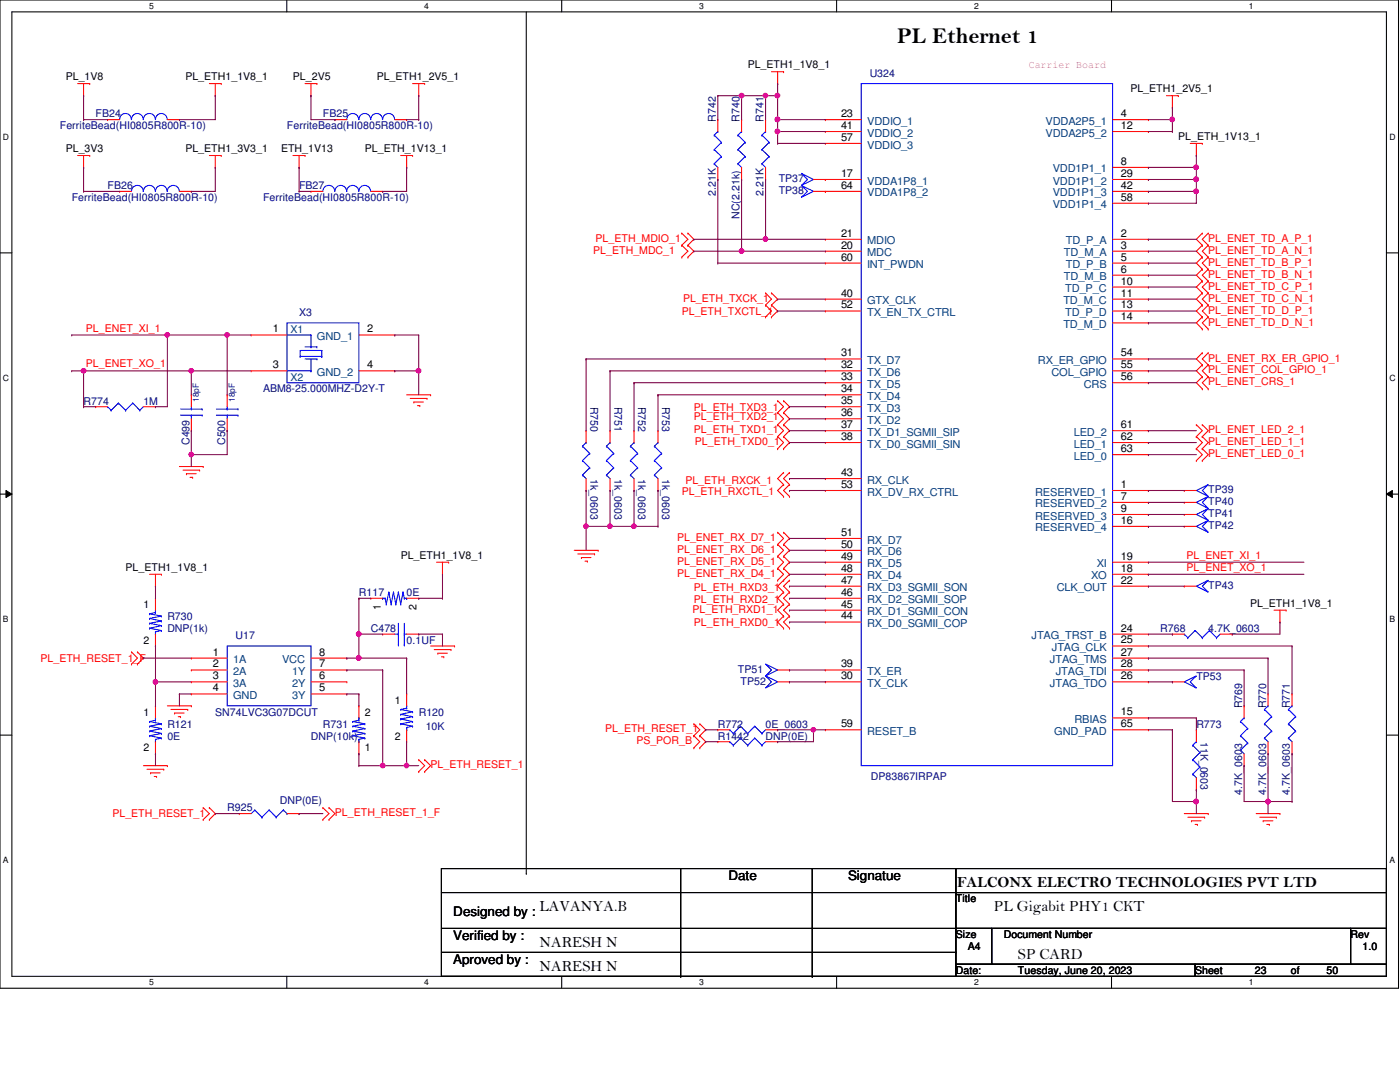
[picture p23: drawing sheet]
<svg xmlns="http://www.w3.org/2000/svg" width="279mm" height="216mm" viewBox="0 0 279 216" stroke-linecap="round" stroke-linejoin="round" font-family="sans-serif">
<defs><g id="words">
<text font-size="4.5" x="179.1" y="8.6">PL Ethernet 1</text>
<g font-size="3.1">
<text x="191" y="177">FALCONX ELECTRO TECHNOLOGIES PVT LTD</text>
<text x="107.7" y="181.7">LAVANYA.B</text>
<text x="198.4" y="181.7">PL Gigabit PHY1 CKT</text>
<text x="107.7" y="188.9">NARESH N</text>
<text x="203.2" y="191.3">SP CARD</text>
<text x="107.7" y="193.7">NARESH N</text>
</g>
<g font-size="2.6">
<text x="145.4" y="175.7">Date</text>
<text x="169.2" y="175.7">Signatue</text>
<text x="90.5" y="182.8">Designed by :</text>
<text x="90.5" y="187.6">Verified by :</text>
<text x="90.5" y="192.4">Aproved by :</text>
</g>
<g font-size="2.2">
<text x="167.9" y="23.4">23</text>
<text x="223.7" y="23.4">4</text>
<text x="167.9" y="25.7">41</text>
<text x="167.9" y="28.1">57</text>
<text x="223.7" y="25.7">12</text>
<text x="167.9" y="35.3">17</text>
<text x="223.7" y="32.9">8</text>
<text x="223.7" y="35.3">29</text>
<text x="167.9" y="37.7">64</text>
<text x="223.7" y="37.7">42</text>
<text x="223.7" y="40">58</text>
<text x="167.9" y="47.2">21</text>
<text x="223.7" y="47.2">2</text>
<text x="167.9" y="49.6">20</text>
<text x="167.9" y="52">60</text>
<text x="223.7" y="49.6">3</text>
<text x="223.7" y="52">5</text>
<text x="167.9" y="59.2">40</text>
<text x="223.7" y="54.4">6</text>
<text x="223.7" y="56.8">10</text>
<text x="223.7" y="59.2">11</text>
<text x="167.9" y="61.6">52</text>
<text x="223.7" y="61.6">13</text>
<text x="223.7" y="63.9">14</text>
<text x="54.4" y="66.3">1</text>
<text x="73.3" y="66.3">2</text>
<text x="167.9" y="71.1">31</text>
<text x="223.7" y="71.1">54</text>
<text x="54.4" y="73.5">3</text>
<text x="73.3" y="73.5">4</text>
<text x="167.9" y="73.5">32</text>
<text x="167.9" y="75.9">33</text>
<text x="223.7" y="73.5">55</text>
<text x="223.7" y="75.9">56</text>
<text x="167.9" y="78.3">34</text>
<text x="167.9" y="80.6">35</text>
<text x="167.9" y="83.1">36</text>
<text x="167.9" y="85.4">37</text>
<text x="167.9" y="87.8">38</text>
<text x="223.7" y="87.8">62</text>
<text x="223.7" y="85.4">61</text>
<text x="167.9" y="95">43</text>
<text x="223.7" y="90.2">63</text>
<text x="167.9" y="97.4">53</text>
<text x="223.7" y="99.7">7</text>
<text x="223.7" y="97.4">1</text>
<text x="167.9" y="106.9">51</text>
<text x="223.7" y="104.5">16</text>
<text x="223.7" y="102.2">9</text>
<text x="167.9" y="109.3">50</text>
<text x="167.9" y="111.7">49</text>
<text x="223.7" y="111.7">19</text>
<text x="167.9" y="114.1">48</text>
<text x="167.9" y="116.5">47</text>
<text x="167.9" y="118.9">46</text>
<text x="223.7" y="116.5">22</text>
<text x="223.7" y="114.1">18</text>
<text x="167.9" y="121.2">45</text>
<text x="167.9" y="123.6">44</text>
<text x="42.5" y="130.8">1</text>
<text x="63.7" y="130.8">8</text>
<text x="223.7" y="130.8">27</text>
<text x="223.7" y="128.4">25</text>
<text x="223.7" y="126">24</text>
<text x="42.5" y="133.2">2</text>
<text x="42.5" y="135.6">3</text>
<text x="42.5" y="138">4</text>
<text x="63.7" y="133.2">7</text>
<text x="63.7" y="135.6">6</text>
<text x="63.7" y="138">5</text>
<text x="167.9" y="133.2">39</text>
<text x="167.9" y="135.6">30</text>
<text x="223.7" y="133.2">28</text>
<text x="223.7" y="135.6">26</text>
<text x="223.7" y="142.7">15</text>
<text x="167.9" y="145.1">59</text>
<text x="223.7" y="145.1">65</text>
</g>
<g font-size="2.2" fill="#004080">
<text x="173.1" y="24.9">VDDIO_1</text>
<text x="173.1" y="27.3">VDDIO_2</text>
<text x="173.1" y="29.6">VDDIO_3</text>
<text x="208.7" y="24.9">VDDA2P5_1</text>
<text x="208.7" y="27.3">VDDA2P5_2</text>
<text x="210.1" y="34.4">VDD1P1_1</text>
<text x="173.1" y="36.8">VDDA1P8_1</text>
<text x="173.1" y="39.2">VDDA1P8_2</text>
<text x="210.1" y="36.8">VDD1P1_2</text>
<text x="210.1" y="39.2">VDD1P1_3</text>
<text x="210.1" y="41.6">VDD1P1_4</text>
<text x="173.1" y="48.8">MDIO</text>
<text x="173.1" y="51.1">MDC</text>
<text x="173.1" y="53.5">INT_PWDN</text>
<text x="212.3" y="51.1">TD_M_A</text>
<text x="212.7" y="48.8">TD_P_A</text>
<text x="212.7" y="53.5">TD_P_B</text>
<text x="212.3" y="55.9">TD_M_B</text>
<text x="212.6" y="58.3">TD_P_C</text>
<text x="173.1" y="60.7">GTX_CLK</text>
<text x="173.1" y="63.1">TX_EN_TX_CTRL</text>
<text x="212.2" y="60.7">TD_M_C</text>
<text x="212.2" y="65.4">TD_M_D</text>
<text x="212.6" y="63.1">TD_P_D</text>
<text x="63.2" y="67.9">GND_1</text>
<text x="63.2" y="75">GND_2</text>
<text x="173.1" y="72.6">TX_D7</text>
<text x="173.1" y="75">TX_D6</text>
<text x="173.1" y="77.4">TX_D5</text>
<text x="207.1" y="72.6">RX_ER_GPIO</text>
<text x="209.8" y="75">COL_GPIO</text>
<text x="216.3" y="77.4">CRS</text>
<text x="173.1" y="79.8">TX_D4</text>
<text x="173.1" y="82.2">TX_D3</text>
<text x="173.1" y="84.6">TX_D2</text>
<text x="173.1" y="87">TX_D1_SGMII_SIP</text>
<text x="173.1" y="89.3">TX_D0_SGMII_SIN</text>
<text x="214.3" y="89.3">LED_1</text>
<text x="214.3" y="87">LED_2</text>
<text x="214.3" y="91.7">LED_0</text>
<text x="173.1" y="96.5">RX_CLK</text>
<text x="173.1" y="98.9">RX_DV_RX_CTRL</text>
<text x="206.6" y="101.3">RESERVED_2</text>
<text x="206.6" y="98.9">RESERVED_1</text>
<text x="206.6" y="106">RESERVED_4</text>
<text x="206.6" y="103.7">RESERVED_3</text>
<text x="173.1" y="108.5">RX_D7</text>
<text x="173.1" y="110.8">RX_D6</text>
<text x="173.1" y="113.2">RX_D5</text>
<text x="218.9" y="113.2">XI</text>
<text x="173.1" y="115.6">RX_D4</text>
<text x="173.1" y="118">RX_D3_SGMII_SON</text>
<text x="210.9" y="118">CLK_OUT</text>
<text x="217.8" y="115.6">XO</text>
<text x="173.1" y="120.4">RX_D2_SGMII_SOP</text>
<text x="173.1" y="122.8">RX_D1_SGMII_CON</text>
<text x="173.1" y="125.1">RX_D0_SGMII_COP</text>
<text x="205.9" y="127.6">JTAG_TRST_B</text>
<text x="209.9" y="129.9">JTAG_CLK</text>
<text x="46.5" y="132.3">1A</text>
<text x="46.5" y="134.7">2A</text>
<text x="46.5" y="137.1">3A</text>
<text x="56.3" y="132.3">VCC</text>
<text x="58.3" y="134.7">1Y</text>
<text x="58.3" y="137.1">2Y</text>
<text x="173.1" y="134.7">TX_ER</text>
<text x="173.1" y="137.1">TX_CLK</text>
<text x="209.5" y="132.3">JTAG_TMS</text>
<text x="209.5" y="137.1">JTAG_TDO</text>
<text x="210.7" y="134.7">JTAG_TDI</text>
<text x="46.5" y="139.5">GND</text>
<text x="58.3" y="139.5">3Y</text>
<text x="173.1" y="146.6">RESET_B</text>
<text x="210.4" y="146.6">GND_PAD</text>
<text x="214.4" y="144.3">RBIAS</text>
</g>
<g font-size="2.1">
<text x="13.1" y="16">PL_1V8</text>
<text x="37" y="16">PL_ETH1_1V8_1</text>
<text x="58.5" y="16">PL_2V5</text>
<text x="75.2" y="16">PL_ETH1_2V5_1</text>
<text x="149.2" y="13.6">PL_ETH1_1V8_1</text>
<text x="225.6" y="18.4">PL_ETH1_2V5_1</text>
<text x="235.2" y="27.9">PL_ETH_1V13_1</text>
<text x="13.1" y="30.4">PL_3V3</text>
<text x="37" y="30.4">PL_ETH1_3V3_1</text>
<text x="56.1" y="30.4">ETH_1V13</text>
<text x="72.8" y="30.4">PL_ETH_1V13_1</text>
<text x="25.1" y="113.9">PL_ETH1_1V8_1</text>
<text x="80" y="111.5">PL_ETH1_1V8_1</text>
<text x="28.6" y="121.3">1</text>
<text x="76" y="121.8" transform="rotate(-90 76 121.8)">1</text>
<text x="83.1" y="121.8" transform="rotate(-90 83.1 121.8)">2</text>
<text x="249.5" y="121.1">PL_ETH1_1V8_1</text>
<text x="28.6" y="128.5">2</text>
<text x="28.6" y="142.8">1</text>
<text x="72.8" y="142.8">2</text>
<text x="78.8" y="140.4">1</text>
<text x="28.6" y="149.9">2</text>
<text x="72.8" y="149.9">1</text>
<text x="78.8" y="147.6">2</text>
<text x="190.8" y="180">Title</text>
<text x="190.8" y="187.2">Size</text>
<text x="193.1" y="189.6">A4</text>
<text x="200.3" y="187.2">Document Number</text>
<text x="269.5" y="187.2">Rev</text>
<text x="271.9" y="189.6">1.0</text>
<text x="190.8" y="194.4">Date:</text>
<text x="203.2" y="194.4">Tuesday, June 20, 2023</text>
<text x="238.5" y="194.4">Sheet</text>
<text x="250.4" y="194.4">23</text>
<text x="257.6" y="194.4">of</text>
<text x="264.8" y="194.4">50</text>
</g>
<g font-size="2.1" fill="#000080">
<text x="173.6" y="15.3">U324</text>
<text x="19.1" y="23.4">FB24</text>
<text x="64.4" y="23.4">FB25</text>
<text x="11.9" y="25.8">FerriteBead(HI0805R800R-10)</text>
<text x="57.3" y="25.8">FerriteBead(HI0805R800R-10)</text>
<text x="142.8" y="24.3" transform="rotate(-90 142.8 24.3)">R742</text>
<text x="147.6" y="24.3" transform="rotate(-90 147.6 24.3)">R740</text>
<text x="152.4" y="24.3" transform="rotate(-90 152.4 24.3)">R741</text>
<text x="14.3" y="40.1">FerriteBead(HI0805R800R-10)</text>
<text x="21.5" y="37.8">FB26</text>
<text x="52.5" y="40.1">FerriteBead(HI0805R800R-10)</text>
<text x="59.7" y="37.8">FB27</text>
<text x="142.8" y="39.2" transform="rotate(-90 142.8 39.2)">2.21K</text>
<text x="152.4" y="39.2" transform="rotate(-90 152.4 39.2)">2.21K</text>
<text x="155.4" y="38.7">TP38</text>
<text x="155.4" y="36.3">TP37</text>
<text x="147.6" y="43.7" transform="rotate(-90 147.6 43.7)">NC(2.21k)</text>
<text x="59.7" y="63">X3</text>
<text x="16.7" y="80.7">R774</text>
<text x="28.6" y="80.7">1M</text>
<text x="52.5" y="78.3">ABM8-25.000MHZ-D2Y-T</text>
<text x="117.9" y="81.2" transform="rotate(90 117.9 81.2)">R750</text>
<text x="122.6" y="81.2" transform="rotate(90 122.6 81.2)">R751</text>
<text x="127.4" y="81.2" transform="rotate(90 127.4 81.2)">R752</text>
<text x="132.2" y="81.2" transform="rotate(90 132.2 81.2)">R753</text>
<text x="37.8" y="88.8" transform="rotate(-90 37.8 88.8)">C499</text>
<text x="45" y="88.8" transform="rotate(-90 45 88.8)">C500</text>
<text x="117.9" y="95.5" transform="rotate(90 117.9 95.5)">1k_0603</text>
<text x="122.6" y="95.5" transform="rotate(90 122.6 95.5)">1k_0603</text>
<text x="127.4" y="95.5" transform="rotate(90 127.4 95.5)">1k_0603</text>
<text x="132.2" y="95.5" transform="rotate(90 132.2 95.5)">1k_0603</text>
<text x="241.1" y="98.4">TP39</text>
<text x="241.1" y="100.8">TP40</text>
<text x="241.1" y="103.2">TP41</text>
<text x="241.1" y="105.5">TP42</text>
<text x="71.6" y="118.9">R117</text>
<text x="81.2" y="118.9">0E</text>
<text x="241.1" y="117.5">TP43</text>
<text x="33.4" y="123.7">R730</text>
<text x="33.4" y="126.1">DNP(1k)</text>
<text x="47" y="127.5">U17</text>
<text x="74" y="126.1">C478</text>
<text x="81.2" y="128.5">0.1UF</text>
<text x="231.6" y="126.1">R768</text>
<text x="241.1" y="126.1">4.7K_0603</text>
<text x="147.3" y="134.2">TP51</text>
<text x="147.8" y="136.6">TP52</text>
<text x="238.8" y="135.6">TP53</text>
<text x="43" y="142.8">SN74LVC3G07DCUT</text>
<text x="83.6" y="142.8">R120</text>
<text x="247.9" y="141.3" transform="rotate(-90 247.9 141.3)">R769</text>
<text x="252.7" y="141.3" transform="rotate(-90 252.7 141.3)">R770</text>
<text x="257.4" y="141.3" transform="rotate(-90 257.4 141.3)">R771</text>
<text x="33.4" y="147.6">0E</text>
<text x="33.4" y="145.2">R121</text>
<text x="62.1" y="147.6">DNP(10k)</text>
<text x="64.4" y="145.2">R731</text>
<text x="85" y="145.7">10K</text>
<text x="143.3" y="145.2">R772</text>
<text x="143.3" y="147.6">R1442</text>
<text x="152.8" y="145.2">0E_0603</text>
<text x="152.8" y="147.6">DNP(0E)</text>
<text x="238.8" y="145.2">R773</text>
<text x="239.6" y="148" transform="rotate(90 239.6 148)">11K_0603</text>
<text x="173.8" y="155.7">DP83867IRPAP</text>
<text x="45.3" y="161.9">R925</text>
<text x="55.8" y="160.5">DNP(0E)</text>
<text x="247.9" y="158.5" transform="rotate(-90 247.9 158.5)">4.7K_0603</text>
<text x="252.7" y="158.5" transform="rotate(-90 252.7 158.5)">4.7K_0603</text>
<text x="257.4" y="158.5" transform="rotate(-90 257.4 158.5)">4.7K_0603</text>
</g>
<text font-size="2.1" fill="#f0f" x="205.3" y="13.6">Carrier Board</text>
<g font-size="2.1" fill="#f00">
<text x="118.4" y="50.6">PL_ETH_MDC_1</text>
<text x="118.9" y="48.3">PL_ETH_MDIO_1</text>
<text x="241.1" y="48.3">PL_ENET_TD_A_P_1</text>
<text x="241.1" y="50.6">PL_ENET_TD_A_N_1</text>
<text x="241.1" y="53">PL_ENET_TD_B_P_1</text>
<text x="241.1" y="55.4">PL_ENET_TD_B_N_1</text>
<text x="241.1" y="57.8">PL_ENET_TD_C_P_1</text>
<text x="136.1" y="62.8">PL_ETH_TXCTL_1</text>
<text x="136.3" y="60.2">PL_ETH_TXCK_1</text>
<text x="241.1" y="60.2">PL_ENET_TD_C_N_1</text>
<text x="241.1" y="62.6">PL_ENET_TD_D_P_1</text>
<text x="241.1" y="65">PL_ENET_TD_D_N_1</text>
<text x="17.1" y="66.2">PL_ENET_XI_1</text>
<text x="17.1" y="73.3">PL_ENET_XO_1</text>
<text x="241.1" y="76.9">PL_ENET_CRS_1</text>
<text x="241.1" y="74.5">PL_ENET_COL_GPIO_1</text>
<text x="241.1" y="72.1">PL_ENET_RX_ER_GPIO_1</text>
<text x="138.5" y="81.9">PL_ETH_TXD3_1</text>
<text x="138.5" y="83.8">PL_ETH_TXD2_1</text>
<text x="138.5" y="86.4">PL_ETH_TXD1_1</text>
<text x="138.7" y="88.9">PL_ETH_TXD0_1</text>
<text x="241.1" y="86.4">PL_ENET_LED_2_1</text>
<text x="241.1" y="88.9">PL_ENET_LED_1_1</text>
<text x="241.1" y="91.2">PL_ENET_LED_0_1</text>
<text x="136.1" y="98.8">PL_ETH_RXCTL_1</text>
<text x="136.8" y="96.5">PL_ETH_RXCK_1</text>
<text x="135.1" y="107.9">PL_ENET_RX_D7_1</text>
<text x="135.1" y="110.3">PL_ENET_RX_D6_1</text>
<text x="135.1" y="112.7">PL_ENET_RX_D5_1</text>
<text x="236.8" y="111.5">PL_ENET_XI_1</text>
<text x="236.8" y="113.9">PL_ENET_XO_1</text>
<text x="135.1" y="115.1">PL_ENET_RX_D4_1</text>
<text x="138.5" y="118">PL_ETH_RXD3_1</text>
<text x="138.2" y="122.3">PL_ETH_RXD1_1</text>
<text x="138.5" y="120.4">PL_ETH_RXD2_1</text>
<text x="138.5" y="124.9">PL_ETH_RXD0_1</text>
<text x="8.1" y="132">PL_ETH_RESET_1_F</text>
<text x="120.8" y="146.1">PL_ETH_RESET_1</text>
<text x="127" y="148.5">PS_POR_B</text>
<text x="85.9" y="153.3">PL_ETH_RESET_1</text>
<text x="22.4" y="163.1">PL_ETH_RESET_1</text>
<text x="66.8" y="162.9">PL_ETH_RESET_1_F</text>
</g>
<g font-size="2.1" fill="#004080">
<text x="58" y="66.4">X1</text>
<text x="58" y="75.9">X2</text>
</g>
<g font-size="1.7">
<text x="29.8" y="1.8">5</text>
<text x="84.7" y="1.8">4</text>
<text x="139.5" y="1.8">3</text>
<text x="194.4" y="1.8">2</text>
<text x="249.3" y="1.8">1</text>
<text x=".6" y="27.9">D</text>
<text x="277.3" y="27.9">D</text>
<text x=".6" y="76">C</text>
<text x="277.3" y="76">C</text>
<text x=".6" y="124.2">B</text>
<text x="277.3" y="124.2">B</text>
<text x=".6" y="172.3">A</text>
<text x="277.3" y="172.3">A</text>
<text x="29.8" y="196.6">5</text>
<text x="84.7" y="196.6">4</text>
<text x="139.5" y="196.6">3</text>
<text x="194.4" y="196.6">2</text>
<text x="249.3" y="196.6">1</text>
</g>
<g font-size="1.7" fill="#000080">
<text x="39.7" y="80.2" transform="rotate(-90 39.7 80.2)">18pF</text>
<text x="46.9" y="80.2" transform="rotate(-90 46.9 80.2)">18pF</text>
</g>
</g></defs>
<path d="M0 0h279.1v197.2h-279.1zM2.4 2.4h274.3v192.4h-274.3z" fill="none" stroke="#000" stroke-width=".21"/>
<g fill="#fff">
<path d="M29.8 .3h.9v1.9h-.9z"/>
<path d="M29.8 195.1h.9v1.9h-.9z"/>
</g>
<path d="M57.2 0v2.4M57.2 194.8v2.4" fill="none" stroke="#000" stroke-width=".21"/>
<g fill="#fff">
<path d="M84.7 .3h.9v1.9h-.9z"/>
<path d="M84.7 195.1h.9v1.9h-.9z"/>
</g>
<path d="M112.1 0v2.4M112.1 194.8v2.4" fill="none" stroke="#000" stroke-width=".21"/>
<g fill="#fff">
<path d="M139.5 .3h1v1.9h-1z"/>
<path d="M139.5 195.1h1v1.9h-1z"/>
</g>
<path d="M167 0v2.4M167 194.8v2.4" fill="none" stroke="#000" stroke-width=".21"/>
<g fill="#fff">
<path d="M194.4 .3h.9v1.9h-.9z"/>
<path d="M194.4 195.1h.9v1.9h-.9z"/>
</g>
<path d="M221.8 0v2.4M221.8 194.8v2.4" fill="none" stroke="#000" stroke-width=".21"/>
<g fill="#fff">
<path d="M249.3 .3h.9v1.9h-.9z"/>
<path d="M249.3 195.1h.9v1.9h-.9z"/>
<path d="M.6 26.4h1.2v1.9h-1.2z"/>
<path d="M277.3 26.4h1.2v1.9h-1.2z"/>
<path d="M.6 74.5h1.2v1.9h-1.2z"/>
<path d="M277.3 74.5h1.2v1.9h-1.2z"/>
</g>
<path d="M0 50.5h2.4M276.7 50.5h2.4" fill="none" stroke="#000" stroke-width=".21"/>
<g fill="#fff">
<path d="M.6 122.6h1.1v1.9h-1.1z"/>
<path d="M277.3 122.6h1.1v1.9h-1.1z"/>
</g>
<path d="M0 98.6h2.4M276.7 98.6h2.4" fill="none" stroke="#000" stroke-width=".21"/>
<path d="M1.2 97.9l1.2 .7-1.2 .7zM276.7 98.6l1.2-.7v1.4z" fill="#000"/>
<path d="M1.2 97.9l1.2 .7-1.2 .7zM276.7 98.6l1.2-.7v1.4z" fill="none" stroke="#000" stroke-width=".2"/>
<g fill="#fff">
<path d="M.6 170.7h1.1v1.9h-1.1z"/>
<path d="M277.3 170.7h1.1v1.9h-1.1z"/>
</g>
<g fill="none" stroke="#000" stroke-width=".21">
<path d="M105 2.4v171.9M0 146.7h2.4M276.7 146.7h2.4M88.1 173.3h102.7v21.5h-102.7zM88.1 178.1h102.7M105 174.3h.1M135.8 173.3v21.5M162.1 173.3v21.5M190.8 173.3h85.9v4.8h-85.9zM190.8 178.1h85.9v7.2h-85.9zM190.8 178.1h.1M88.1 185.3h102.7"/>
<path d="M88.1 190h102.7M135.8 194.8h.1M162.1 194.8h.1M190.8 185.3h7.1v7.1h-7.1zM190.8 192.4h47.7v2.4h-47.7zM190.8 185.3h.1M190.8 190h.1M197.9 185.3h71.6v7.1h-71.6zM238.5 192.4h38.2v2.4h-38.2zM269.5 185.3h7.2v7.1h-7.2z"/>
</g>
<g fill="none" stroke="#f00" stroke-width=".21">
<path d="M15.5 16.7h2.4M16.7 19.1h.1M16.7 16.7v2.4M17.9 16.7h.1M41.8 16.7h2.4M43 19.1h.1M43 16.7v2.4M44.2 16.7h.1M60.9 16.7h2.3M62.1 19.1h.1M62.1 16.7v2.4M63.2 16.7h.1"/>
<path d="M82.3 16.7h2.5M83.6 19.1h.1M83.6 16.7v2.4M84.8 16.7h.1M154 14.3h2.4M155.2 16.7h.1M155.2 14.3v2.4M156.4 14.3h.1M232.8 19.1h2.4M234 19.1v2.4M235.2 19.1h.1M15.5 31h2.4"/>
<path d="M16.7 33.4h.1M16.7 31v2.4M17.9 31h.1M21.5 23.9h.1M21.5 23.9h2.4M23.9 38.2h.1M23.9 38.2h2.3M33.4 23.9h2.4M35.8 23.9h.1M35.8 38.2h2.4M38.2 38.2h.1M41.8 31h2.4"/>
<path d="M43 33.4h.1M43 31v2.4M44.2 31h.1M58.5 31h2.4M59.7 33.4h.1M59.7 31v2.4M60.9 31h.1M62.1 38.2h.1M62.1 38.2h2.3M66.8 23.9h.1M66.8 23.9h2.4M74 38.2h2.4"/>
<path d="M76.4 38.2h.1M78.8 23.9h2.4M80 31h2.3M81.2 33.4h.1M81.2 23.9h.1M81.2 31v2.4M82.3 31h.1M143.3 35.8h.1M143.3 23.9h.1M143.3 23.9v2.3M143.3 33.4v2.4M148 35.8h.1"/>
<path d="M148 23.9h.1M148 23.9v2.3M148 33.4v2.4M152.8 35.8h.1M152.8 23.9h.1M152.8 23.9v2.3M152.8 33.4v2.4M162.3 38.2h9.6M162.3 35.8h9.6M164.7 38.2h.1M164.7 23.9h.1M164.7 26.2h.1"/>
<path d="M164.7 28.6h.1M164.7 35.8h.1M164.7 28.6h7.2M164.7 23.9h7.2M164.7 26.2h7.2M222 38.2h7.2M222 23.9h7.2M222 26.2h7.2M222 35.8h7.2M222 33.4h7.2M229.2 33.4h.1M229.2 35.8h.1"/>
<path d="M229.2 38.2h.1M229.2 23.9h.1M229.2 26.2h.1M234 21.5h.1M237.5 28.6h2.4M238.8 31h.1M238.8 28.6v2.4M239.9 28.6h.1M136.1 46.5h.1M136.1 48.9h.1M136.1 51.3h.1M136.1 46.5l1.2 1.3-1.2 1.1"/>
<path d="M136.1 48.9l1.2 1.2-1.2 1.2M137.3 48.9h.1M137.3 46.5h.1M137.3 51.3h.1M137.3 46.5l1.2 1.3-1.2 1.1M137.3 48.9l1.2 1.2-1.2 1.2M152.8 58.5h.1M152.8 58.5l1.2 1.2-1.2 1.2M154 58.5h.1M154 58.5l1.2 1.2-1.2 1.2M164.7 47.8h.1M164.7 50.1h.1"/>
<path d="M164.7 52.5h.1M164.7 59.7h.1M164.7 47.8h7.2M164.7 50.1h7.2M164.7 52.5h7.2M164.7 59.7h7.2M222 47.8h7.2M222 50.1h7.2M222 52.5h7.2M222 59.7h7.2M222 54.9h7.2M222 57.3h7.2"/>
<path d="M222 40.6h7.2M229.2 47.8h.1M229.2 50.1h.1M229.2 52.5h.1M229.2 54.9h.1M229.2 57.3h.1M229.2 59.7h.1M229.2 40.6h.1M239.9 46.5h.1M239.9 48.9h.1M239.9 51.3h.1M239.9 53.7h.1"/>
<path d="M239.9 56.1h.1M239.9 58.5h.1M239.9 46.5l-1.1 1.3 1.1 1.1M239.9 48.9l-1.1 1.2 1.1 1.2M239.9 51.3l-1.1 1.2 1.1 1.2M239.9 53.7l-1.1 1.2 1.1 1.2M239.9 56.1l-1.1 1.2 1.1 1.2M239.9 58.5l-1.1 1.2 1.1 1.2M241.1 48.9h.1M241.1 46.5h.1M241.1 51.3h.1M241.1 53.7h.1"/>
<path d="M241.1 56.1h.1M241.1 58.5h.1M241.1 46.5l-1.2 1.3 1.2 1.1M241.1 48.9l-1.2 1.2 1.2 1.2M241.1 51.3l-1.2 1.2 1.2 1.2M241.1 53.7l-1.2 1.2 1.2 1.2M241.1 56.1l-1.2 1.2 1.2 1.2M241.1 58.5l-1.2 1.2 1.2 1.2M38.2 78.8h.1M38.2 78.8v2.4M45.3 78.8h.1M45.3 78.8v2.4"/>
<path d="M50.1 66.8h.1M50.1 74h.1M50.1 66.8h7.2M50.1 74h7.2M71.6 66.8h7.2M71.6 74h7.2M78.8 66.8h.1M78.8 74h.1M81.2 78.8h4.7M81.9 79.5h3.3M85.2 79.5h.1M85.9 78.8h.1"/>
<path d="M152.8 60.9h.1M152.8 63.2h.1M152.8 60.9l1.2 1.2-1.2 1.1M154 60.9h.1M154 63.2h.1M154 60.9l1.2 1.2-1.2 1.1M155.2 80h.1M155.2 80l1.2 1.2-1.2 1.1M156.4 80h.1M156.4 80l1.2 1.2-1.2 1.1M164.7 62.1h.1M164.7 71.6h.1"/>
<path d="M164.7 74h.1M164.7 76.4h.1M164.7 78.8h.1M164.7 78.8h7.2M164.7 74h7.2M164.7 62.1h7.2M164.7 71.6h7.2M164.7 76.4h7.2M222 74h7.2M222 62.1h7.2M222 71.6h7.2M222 76.4h7.2"/>
<path d="M222 64.4h7.2M229.2 71.6h.1M229.2 74h.1M229.2 76.4h.1M229.2 62.1h.1M229.2 64.4h.1M239.9 60.9h.1M239.9 63.2h.1M239.9 65.7h.1M239.9 75.2h.1M239.9 77.6h.1M239.9 72.8h.1"/>
<path d="M239.9 70.4h.1M239.9 60.9l-1.1 1.2 1.1 1.1M239.9 63.2l-1.1 1.2 1.1 1.3M239.9 75.2l-1.1 1.2 1.1 1.2M239.9 72.8l-1.1 1.2 1.1 1.2M239.9 70.4l-1.1 1.2 1.1 1.2M241.1 60.9h.1M241.1 63.2h.1M241.1 65.7h.1M241.1 77.6h.1M241.1 75.2h.1M241.1 72.8h.1"/>
<path d="M241.1 70.4h.1M241.1 60.9l-1.2 1.2 1.2 1.1M241.1 63.2l-1.2 1.2 1.2 1.3M241.1 75.2l-1.2 1.2 1.2 1.2M241.1 72.8l-1.2 1.2 1.2 1.2M241.1 70.4l-1.2 1.2 1.2 1.2M19.1 81.2h.1M19.1 81.2h2.4M28.6 81.2h2.4M31 81.2h.1M35.8 93.1h4.8M36.5 93.8h3.3"/>
<path d="M37.2 94.5h.1M37.2 94.5h2M37.9 95.2h.5M38.2 85.9h.1M38.2 83.6v2.3M38.4 95.2h.1M39.8 93.8h.1M40.6 93.1h.1M45.3 85.9h.1M45.3 83.6v2.3M82.6 80.2h.1M82.6 80.2h1.9"/>
<path d="M83.3 80.9h.5M83.8 80.9h.1M117 97.9h.1M117 85.9h.1M117 85.9v2.4M117 95.5v2.4M121.8 97.9h.1M121.8 85.9h.1M121.8 85.9v2.4M121.8 95.5v2.4M126.5 97.9h.1M126.5 85.9h.1"/>
<path d="M126.5 85.9v2.4M126.5 95.5v2.4M131.3 97.9h.1M131.3 85.9h.1M131.3 85.9v2.4M131.3 95.5v2.4M155.2 82.3h.1M155.2 84.8h.1M155.2 87.1h.1M155.2 89.5h.1M155.2 82.3l1.2 1.3-1.2 1.2M155.2 84.8l1.2 1.1-1.2 1.2"/>
<path d="M155.2 87.1l1.2 1.2-1.2 1.2M156.4 82.3h.1M156.4 84.8h.1M156.4 87.1h.1M156.4 89.5h.1M156.4 94.3h.1M156.4 96.7h.1M156.4 99.1h.1M156.4 82.3l1.2 1.3-1.2 1.2M156.4 84.8l1.2 1.1-1.2 1.2M156.4 87.1l1.2 1.2-1.2 1.2M156.4 94.3l-1.2 1.2 1.2 1.2"/>
<path d="M156.4 96.7l-1.2 1.2 1.2 1.2M157.6 94.3h.1M157.6 96.7h.1M157.6 99.1h.1M157.6 94.3l-1.2 1.2 1.2 1.2M157.6 96.7l-1.2 1.2 1.2 1.2M164.7 81.2h.1M164.7 83.6h.1M164.7 85.9h.1M164.7 88.3h.1M164.7 95.5h.1M164.7 97.9h.1"/>
<path d="M164.7 97.9h7.2M164.7 81.2h7.2M164.7 83.6h7.2M164.7 85.9h7.2M164.7 88.3h7.2M164.7 95.5h7.2M222 97.9h7.2M222 85.9h7.2M222 88.3h7.2M222 90.7h7.2M229.2 97.9h.1M229.2 90.7h.1"/>
<path d="M229.2 88.3h.1M229.2 85.9h.1M236.3 97.9h.1M236.3 97.9h2.5M238.8 87.1h.1M238.8 84.8h.1M238.8 89.5h.1M238.8 91.9h.1M238.8 84.8l1.1 1.1-1.1 1.2M238.8 87.1l1.1 1.2-1.1 1.2M238.8 89.5l1.1 1.2-1.1 1.2M239.9 87.1h.1"/>
<path d="M239.9 84.8h.1M239.9 89.5h.1M239.9 91.9h.1M239.9 84.8l1.2 1.1-1.2 1.2M239.9 87.1l1.2 1.2-1.2 1.2M239.9 89.5l1.2 1.2-1.2 1.2M29.8 114.6h2.4M31 117h.1M31 119.4h.1M31 114.6v2.4M31 119.4v2.4M32.2 114.6h.1"/>
<path d="M74 119.4h.1M74 119.4h2.4M81.2 119.4h2.4M83.6 119.4h.1M87.1 112.2h2.4M88.3 114.6h.1M88.3 112.2v2.4M89.5 112.2h.1M114.6 109.8h4.8M115.3 110.5h3.4M116 111.3h.1M116 111.3h1.9"/>
<path d="M116.8 112h.4M117.2 112h.1M118.7 110.5h.1M119.4 109.8h.1M155.2 106.2h.1M155.2 108.6h.1M155.2 111h.1M155.2 113.4h.1M155.2 115.8h.1M155.2 106.2l1.2 1.2-1.2 1.2M155.2 108.6l1.2 1.2-1.2 1.2M155.2 111l1.2 1.2-1.2 1.2"/>
<path d="M155.2 113.4l1.2 1.2-1.2 1.2M156.4 115.8h.1M156.4 118.2h.1M156.4 108.6h.1M156.4 106.2h.1M156.4 111h.1M156.4 113.4h.1M156.4 113.4l1.2 1.2-2.4 2.4 1.2 1.2M156.4 118.2l-1.2 1.2 1.2 1.2M156.4 106.2l1.2 1.2-1.2 1.2M156.4 108.6l1.2 1.2-1.2 1.2M156.4 111l1.2 1.2-1.2 1.2"/>
<path d="M157.6 115.8h.1M157.6 118.2h.1M157.6 115.8l-1.2 1.2 1.2 1.2M157.6 118.2l-1.2 1.2 1.2 1.2M164.7 107.4h.1M164.7 109.8h.1M164.7 112.2h.1M164.7 114.6h.1M164.7 117h.1M164.7 119.4h.1M164.7 109.8h7.2M164.7 112.2h7.2"/>
<path d="M164.7 114.6h7.2M164.7 119.4h7.2M164.7 117h7.2M164.7 107.4h7.2M222 112.2h7.2M222 114.6h7.2M222 117h7.2M222 100.2h7.2M222 105h7.2M222 102.7h7.2M229.2 117h.1M229.2 114.6h.1"/>
<path d="M229.2 112.2h.1M229.2 105h.1M229.2 102.7h.1M229.2 100.2h.1M236.3 117h.1M236.3 100.2h.1M236.3 102.7h.1M236.3 105h.1M236.3 117h2.5M236.3 100.2h2.5M236.3 105h2.5M236.3 102.7h2.5"/>
<path d="M26.2 132.5h.1M26.2 130.1h.1M26.2 130.1l1.2 1.2-1.2 1.2M27.4 130.1h.1M27.4 132.5h.1M27.4 130.1l1.2 1.2-1.2 1.2M31 128.9h.1M31 126.5v2.4M38.2 131.3h.1M38.2 133.7h.1M38.2 136.1h.1M38.2 138.5h.1"/>
<path d="M38.2 133.7h7.1M38.2 131.3h7.1M38.2 136.1h7.1M38.2 138.5h7.1M62.1 133.7h7.1M62.1 131.3h7.1M62.1 136.1h7.1M62.1 138.5h7.1M69.2 131.3h.1M69.2 133.7h.1M69.2 136.1h.1M69.2 138.5h.1"/>
<path d="M76.4 126.5h.1M76.4 126.5h2.4M81.2 138.5h.1M81.2 138.5v2.3M81.2 126.5h2.4M83.6 126.5h.1M85.9 128.9h4.8M86.7 129.6h3.3M87.4 130.3h.1M87.4 130.3h1.9M88.1 131.1h.5M88.6 131.1h.1"/>
<path d="M90 129.6h.1M90.7 128.9h.1M155.2 133.7h2.4M155.2 136.1h2.4M156.4 120.6h.1M156.4 122.9h.1M156.4 125.3h.1M156.4 120.6l-1.2 1.2 1.2 1.1M156.4 122.9l-1.2 1.2 1.2 1.2M157.6 120.6h.1M157.6 122.9h.1M157.6 125.3h.1"/>
<path d="M157.6 133.7h.1M157.6 136.1h.1M157.6 120.6l-1.2 1.2 1.2 1.1M157.6 122.9l-1.2 1.2 1.2 1.2M164.7 121.8h.1M164.7 124.1h.1M164.7 133.7h.1M164.7 136.1h.1M164.7 121.8h7.2M164.7 133.7h7.2M164.7 136.1h7.2M164.7 124.1h7.2"/>
<path d="M222 128.9h7.2M222 126.5h7.2M222 133.7h7.2M222 131.3h7.2M222 136.1h7.2M229.2 133.7h.1M229.2 131.3h.1M229.2 128.9h.1M229.2 126.5h.1M229.2 136.1h.1M234 136.1h.1M234 126.5h.1"/>
<path d="M234 126.5h2.3M234 136.1h2.3M243.5 126.5h2.4M245.9 126.5h.1M253.1 138.5h.1M253.1 138.5v2.3M254.3 121.8h2.4M255.4 124.1h.1M255.4 121.8v2.3M256.7 121.8h.1M257.9 138.5h.1M257.9 138.5v2.3"/>
<path d="M28.6 152.8h4.8M29.3 153.5h3.4M30.1 154.2h.1M30.1 154.2h1.9M30.8 154.9h.4M31 140.8h.1M31 150.4h.1M31 140.8v2.5M31 148v2.4M31.2 154.9h.1M32.7 153.5h.1M33.4 152.8h.1"/>
<path d="M33.4 140.8h4.8M34.1 141.6h3.4M34.8 142.3h.1M34.8 142.3h1.9M35.6 143h.4M36 143h.1M37.5 141.6h.1M38.2 140.8h.1M71.6 150.4h.1M71.6 140.8h.1M71.6 140.8v2.5M71.6 148v2.4"/>
<path d="M81.2 148h.1M81.2 145.6v2.4M83.6 154h.1M83.6 151.6h.1M83.6 151.6l1.2 1.2-1.2 1.2M84.8 154h.1M84.8 151.6h.1M84.8 151.6l1.1 1.2-1.1 1.2M138.5 144.4h.1M138.5 146.8h.1M138.5 149.2h.1M138.5 144.4l1.2 1.2-1.2 1.2"/>
<path d="M138.5 146.8l1.2 1.2-1.2 1.2M139.7 146.8h.1M139.7 144.4h.1M139.7 149.2h.1M139.7 144.4l1.1 1.2-1.1 1.2M139.7 146.8l1.1 1.2-1.1 1.2M143.3 145.6h.1M143.3 148h.1M143.3 145.6h2.3M143.3 148h2.3M152.8 145.6h2.4M152.8 148h2.4"/>
<path d="M155.2 145.6h.1M155.2 148h.1M164.7 145.6h.1M164.7 145.6h7.2M222 145.6h7.2M222 143.3h7.2M229.2 145.6h.1M229.2 143.3h.1M238.8 157.6h.1M238.8 145.6h.1M238.8 145.6v2.4M238.8 155.2v2.4"/>
<path d="M248.3 152.8h.1M248.3 140.8h.1M248.3 140.8v2.5M248.3 150.4v2.4M253.1 150.4h.1M253.1 148v2.4M257.9 150.4h.1M257.9 148v2.4M40.6 163.5h.1M40.6 161.2h.1M40.6 161.2l1.2 1.1-1.2 1.2M41.8 161.2h.1"/>
<path d="M41.8 163.5h.1M41.8 161.2l1.2 1.1-1.2 1.2M47.8 162.3h.1M47.8 162.3h2.3M57.3 162.3h2.4M59.7 162.3h.1M64.4 163.5h.1M64.4 161.2h.1M64.4 161.2l1.3 1.1-1.3 1.2M65.7 163.5h.1M65.7 161.2h.1M65.7 161.2l1.1 1.1-1.1 1.2"/>
<path d="M236.3 162.3h4.8M237.1 163.1h3.3M237.8 163.8h.1M237.8 163.8h1.9M238.5 164.5h.5M239 164.5h.1M240.4 163.1h.1M241.1 162.3h.1M250.7 162.3h4.7M251.4 163.1h3.3M252.1 163.8h.1M252.1 163.8h1.9"/>
<path d="M252.8 164.5h.5M253.3 164.5h.1M254.7 163.1h.1M255.4 162.3h.1"/>
</g>
<g fill="none" stroke="#00f" stroke-width=".21">
<path d="M171.9 16.7h50.1v136.1h-50.1zM26.2 23.8a1.17 1.17 0 0 0-1.2-1.2 1.17 1.17 0 0 0-1.1 1.3M26.2 38.2a1.16 1.16 0 0 1 1.2-1.2 1.16 1.16 0 0 1 1.2 1.2M28.6 23.8a1.17 1.17 0 0 0-1.2-1.2 1.17 1.17 0 0 0-1.2 1.3M28.6 38.2a1.19 1.19 0 0 1 1.2-1.2 1.19 1.19 0 0 1 1.2 1.2M31 23.8a1.19 1.19 0 0 0-1.2-1.2 1.19 1.19 0 0 0-1.2 1.3M31 38.2a1.16 1.16 0 0 1 1.2-1.2 1.16 1.16 0 0 1 1.2 1.2 1.21 1.21 0 0 1 1.2-1.2 1.21 1.21 0 0 1 1.2 1.2M33.4 23.8a1.17 1.17 0 0 0-1.2-1.2 1.17 1.17 0 0 0-1.2 1.3M64.4 38.2a1.19 1.19 0 0 1 1.2-1.2 1.19 1.19 0 0 1 1.2 1.2M66.8 38.2a1.16 1.16 0 0 1 1.2-1.2 1.16 1.16 0 0 1 1.2 1.2M69.2 38.2a1.19 1.19 0 0 1 1.2-1.2 1.19 1.19 0 0 1 1.2 1.2M71.6 23.8a1.19 1.19 0 0 0-1.2-1.2 1.19 1.19 0 0 0-1.2 1.3"/>
<path d="M71.6 38.2a1.16 1.16 0 0 1 1.2-1.2 1.16 1.16 0 0 1 1.2 1.2M74 23.8a1.17 1.17 0 0 0-1.2-1.2 1.17 1.17 0 0 0-1.2 1.3M76.3 23.8a1.17 1.17 0 0 0-1.2-1.2 1.17 1.17 0 0 0-1.1 1.3M78.7 23.8a1.19 1.19 0 0 0-1.2-1.2 1.19 1.19 0 0 0-1.1 1.3M142.5 32.7h.1M142.5 29.8h.1M142.5 27h.1M142.5 32.7l.8 .7M142.5 29.8l1.5 1.4M142.5 27l1.5 1.4M143.3 26.2h.1M143.3 26.2l-.8 .8"/>
<path d="M144 31.2h.1M144 28.4h.1M144 31.2l-1.5 1.5M144 28.4l-1.5 1.4M147.3 32.7h.1M147.3 29.8h.1M147.3 27h.1M147.3 32.7l.7 .7M147.3 29.8l1.4 1.4M147.3 27l1.4 1.4M148 26.2h.1M148 26.2l-.7 .8"/>
<path d="M148.7 31.2h.1M148.7 28.4h.1M148.7 31.2l-1.4 1.5M148.7 28.4l-1.4 1.4M152.1 32.7h.1M152.1 29.8h.1M152.1 27h.1M152.1 32.7l.7 .7M152.1 29.8l1.4 1.4M152.1 27l1.4 1.4M152.8 26.2h.1M152.8 26.2l-.7 .8"/>
<path d="M153.5 31.2h.1M153.5 28.4h.1M153.5 31.2l-1.4 1.5M153.5 28.4l-1.4 1.4M159.9 37l2.4 1.2-2.4 1.2 1.3-1.2zM159.9 34.6l2.4 1.2-2.4 1.2 1.3-1.2zM57.3 64.4h14.3v12h-14.3zM57.3 66.8h4.8M57.3 74h4.8M59.9 71.1h.1M59.9 71.1h4.3M60.9 69.2h2.3"/>
<path d="M60.9 71.6h2.3M62.1 66.8h.1M62.1 69.2h.1M62.1 74h.1M62.1 66.8v2.4M62.1 71.6v2.4M63.2 69.2h.1M63.2 71.6h.1M64.2 69.9h.1M64.2 71.1h.1M64.2 69.9h-4.3v1.2M64.2 69.9v1.2"/>
<path d="M21.5 81.2h.1M21.5 81.2l.7 .7M22.2 81.9h.1M23.6 80.4h.1M23.6 80.4l1.5 1.5M23.6 80.4l-1.4 1.5M25.1 81.9h.1M26.5 80.4h.1M26.5 80.4l1.4 1.5M26.5 80.4l-1.4 1.5M27.9 81.9h.1M28.6 81.2l-.7 .7"/>
<path d="M36 82.8h4.3M36 81.6h4.3M38.2 81.6h.1M38.2 82.8h.1M38.2 81.2v.4M38.2 82.8v.8M40.3 82.8h.1M40.3 81.6h.1M43.2 82.8h4.3M43.2 81.6h4.3M45.3 81.6h.1M45.3 82.8h.1"/>
<path d="M45.3 81.2v.4M45.3 82.8v.8M47.5 82.8h.1M47.5 81.6h.1M116.2 94.8h.1M116.2 91.9h.1M116.2 89h.1M116.2 94.8l.8 .7M116.2 91.9l1.5 1.4M116.2 89l1.5 1.5M117 88.3h.1M117 88.3l-.8 .7"/>
<path d="M117.7 93.3h.1M117.7 90.5h.1M117.7 93.3l-1.5 1.5M117.7 90.5l-1.5 1.4M121 94.8h.1M121 91.9h.1M121 89h.1M121 94.8l.8 .7M121 91.9l1.5 1.4M121 89l1.5 1.5M121.8 88.3h.1M121.8 88.3l-.8 .7"/>
<path d="M122.5 93.3h.1M122.5 90.5h.1M122.5 93.3l-1.5 1.5M122.5 90.5l-1.5 1.4M125.8 94.8h.1M125.8 91.9h.1M125.8 89h.1M125.8 94.8l.7 .7M125.8 91.9l1.5 1.4M125.8 89l1.5 1.5M126.5 88.3h.1M126.5 88.3l-.7 .7"/>
<path d="M127.3 93.3h.1M127.3 90.5h.1M127.3 93.3l-1.5 1.5M127.3 90.5l-1.5 1.4M130.6 94.8h.1M130.6 91.9h.1M130.6 89h.1M130.6 94.8l.7 .7M130.6 91.9l1.4 1.4M130.6 89l1.4 1.5M131.3 88.3h.1M131.3 88.3l-.7 .7"/>
<path d="M132 93.3h.1M132 90.5h.1M132 93.3l-1.4 1.5M132 90.5l-1.4 1.4M238.8 97.9l2.3-1.2-1.2 1.2 1.2 1.2zM76.4 119.4h.1M76.4 119.4h.5M76.9 119.4h.1M76.9 119.4l.2 1.2M77.6 118.2h.1M77.6 118.2l-.5 2.4M77.6 118.2l.5 2.4"/>
<path d="M78.5 118.2h.1M78.5 118.2l.5 2.4M78.5 118.2l-.4 2.4M79.5 118.2h.1M79.5 118.2l.5 2.4M79.5 118.2l-.5 2.4M80.4 118.2h.1M80.4 118.2l.3 1.2M80.4 118.2l-.4 2.4M80.7 119.4h.1M80.7 119.4h.5M81.2 119.4h.1"/>
<path d="M238.8 117l2.3-1.2-1.2 1.2 1.2 1.2zM238.8 100.2l2.3-1.1-1.2 1.1 1.2 1.3zM238.8 102.7l2.3-1.2-1.2 1.2 1.2 1.1zM238.8 105l2.3-1.2-1.2 1.2 1.2 1.2zM29.8 125.3h.1M29.8 124.4h.1M29.8 123.4h.1M29.8 122.5h.1M29.8 122.5l2.4 .4M29.8 125.3l2.4 .5M29.8 124.4l2.4 .4M29.8 123.4l2.4 .5"/>
<path d="M31 121.8h.1M31 126.5h.1M31 126.1h.1M31 122.2h.1M31 121.8v.4M31 126.1v.4M31 122.2l-1.2 .3M32.2 122.9h.1M32.2 125.8h.1M32.2 124.8h.1M32.2 123.9h.1M32.2 125.8l-1.2 .3"/>
<path d="M32.2 124.8l-2.4 .5M32.2 123.9l-2.4 .5M32.2 122.9l-2.4 .5M45.3 128.9h16.8v11.9h-16.8zM77.1 120.6h.1M78.1 120.6h.1M78.8 126.5h.7M79 120.6h.1M79.5 128.7h.1M79.5 126.5h.1M79.5 124.4v4.3M80 120.6h.1"/>
<path d="M80.7 126.5h.1M80.7 128.7h.1M80.7 126.5h.5M80.7 124.4v4.3M152.8 132.5l2.4 1.2-2.4 1.2 1.2-1.2zM152.8 134.9l2.4 1.2-2.4 1.2 1.2-1.2zM236.3 136.1l2.5-1.2-1.3 1.2 1.3 1.2zM236.3 126.5h.1M236.3 126.5l.8 .8M237.1 127.3h.1M238.5 125.8h.1M238.5 125.8l1.4 1.5"/>
<path d="M238.5 125.8l-1.4 1.5M239.9 127.3h.1M241.4 125.8h.1M241.4 125.8l1.4 1.5M241.4 125.8l-1.5 1.5M242.8 127.3h.1M243.5 126.5l-.7 .8M29.8 146.8h.1M29.8 145.9h.1M29.8 144.9h.1M29.8 144h.1M29.8 144l2.4 .4"/>
<path d="M29.8 146.8l2.4 .5M29.8 145.9l2.4 .4M29.8 144.9l2.4 .5M31 143.3h.1M31 148h.1M31 147.5h.1M31 143.7h.1M31 143.3v.4M31 147.5v.5M31 143.7l-1.2 .3M32.2 144.4h.1M32.2 147.3h.1"/>
<path d="M32.2 146.3h.1M32.2 145.4h.1M32.2 147.3l-1.2 .2M32.2 146.3l-2.4 .5M32.2 145.4l-2.4 .5M32.2 144.4l-2.4 .5M70.4 146.8h.1M70.4 144h.1M70.4 144.9h.1M70.4 145.9h.1M70.4 146.8l2.4 .5M70.4 144l2.4 .4"/>
<path d="M70.4 144.9l2.4 .5M70.4 145.9l2.4 .4M71.6 148h.1M71.6 143.3h.1M71.6 143.7h.1M71.6 147.5h.1M71.6 143.3v.4M71.6 147.5v.5M71.6 143.7l-1.2 .3M72.8 144.4h.1M72.8 145.4h.1M72.8 146.3h.1"/>
<path d="M72.8 147.3h.1M72.8 144.4l-2.4 .5M72.8 145.4l-2.4 .5M72.8 146.3l-2.4 .5M72.8 147.3l-1.2 .2M80 144.4h.1M80 143.5h.1M80 142.5h.1M80 141.6h.1M80 141.6l2.3 .4M80 144.4l2.3 .5M80 143.5l2.3 .5"/>
<path d="M80 142.5l2.3 .5M81.2 140.8h.1M81.2 145.6h.1M81.2 145.2h.1M81.2 141.3h.1M81.2 140.8v.5M81.2 145.2v.4M81.2 141.3l-1.2 .3M82.3 142h.1M82.3 144.9h.1M82.3 144h.1M82.3 143h.1"/>
<path d="M82.3 144.9l-1.1 .3M82.3 144l-2.3 .4M82.3 143l-2.3 .5M82.3 142l-2.3 .5M145.6 145.6h.1M145.6 148h.1M145.6 145.6l.7 .7M145.6 148l.7 .7M146.3 146.3h.1M146.3 148.7h.1M147.8 144.9h.1M147.8 147.3h.1"/>
<path d="M147.8 144.9l1.4 1.4M147.8 144.9l-1.5 1.4M147.8 147.3l1.4 1.4M147.8 147.3l-1.5 1.4M149.2 146.3h.1M149.2 148.7h.1M150.6 144.9h.1M150.6 147.3h.1M150.6 144.9l1.5 1.4M150.6 144.9l-1.4 1.4M150.6 147.3l1.5 1.4M150.6 147.3l-1.4 1.4"/>
<path d="M152.1 146.3h.1M152.1 148.7h.1M152.8 145.6l-.7 .7M152.8 148l-.7 .7M238 154.5h.1M238 151.6h.1M238 148.7h.1M238 154.5l.8 .7M238 151.6l1.5 1.4M238 148.7l1.5 1.5M238.8 148h.1M238.8 148l-.8 .7"/>
<path d="M239.5 153h.1M239.5 150.2h.1M239.5 153l-1.5 1.5M239.5 150.2l-1.5 1.4M247.6 149.7h.1M247.6 146.8h.1M247.6 144h.1M247.6 149.7l.7 .7M247.6 146.8l1.4 1.5M247.6 144l1.4 1.4M248.3 143.3h.1M248.3 143.3l-.7 .7"/>
<path d="M249 148.3h.1M249 145.4h.1M249 148.3l-1.4 1.4M249 145.4l-1.4 1.4M252.3 147.3h.1M252.3 144.4h.1M252.3 141.6h.1M252.3 147.3l.8 .7M252.3 144.4l1.5 1.5M252.3 141.6l1.5 1.4M253.1 140.8h.1M253.1 140.8l-.8 .8"/>
<path d="M253.8 145.9h.1M253.8 143h.1M253.8 145.9l-1.5 1.4M253.8 143l-1.5 1.4M257.1 147.3h.1M257.1 144.4h.1M257.1 141.6h.1M257.1 147.3l.8 .7M257.1 144.4l1.5 1.5M257.1 141.6l1.5 1.4M257.9 140.8h.1M257.9 140.8l-.8 .8"/>
<path d="M258.6 145.9h.1M258.6 143h.1M258.6 145.9l-1.5 1.4M258.6 143l-1.5 1.4M50.8 161.6h.1M50.8 161.6l-.7 .7M50.8 161.6l1.5 1.5M52.3 163.1h.1M53.7 161.6h.1M53.7 161.6l-1.4 1.5M53.7 161.6l1.4 1.5M55.1 163.1h.1"/>
<path d="M56.6 161.6h.1M56.6 161.6l-1.5 1.5M56.6 161.6l.7 .7M57.3 162.3h.1"/>
</g>
<path d="M143.3 19.1h4.7M148 19.1h.1M148 19.1v4.8M155.2 16.7h.1M155.2 16.7v2.4" fill="none" stroke="#800040" stroke-width=".21"/>
<circle cx="148" cy="19.1" r=".46" fill="#f0f"/>
<circle cx="148" cy="19.1" r=".46" fill="none" stroke="#f0f" stroke-width=".21"/>
<path d="M143.3 19.1h.1M143.3 19.1v4.8M152.8 19.1h.1M152.8 19.1v4.8M155.2 19.1h.1M155.2 19.1v4.8M155.2 23.9h.1M155.2 23.9h9.5M234 21.5h.1M234 21.5v2.4" fill="none" stroke="#800040" stroke-width=".21"/>
<circle cx="155.1" cy="23.8" r=".47" fill="#f0f"/>
<circle cx="155.1" cy="23.8" r=".47" fill="none" stroke="#f0f" stroke-width=".21"/>
<path d="M155.2 23.9h.1M155.2 23.9v2.3M229.2 23.9h4.8M234 23.9h.1" fill="none" stroke="#800040" stroke-width=".21"/>
<circle cx="233.9" cy="23.8" r=".46" fill="#f0f"/>
<circle cx="233.9" cy="23.8" r=".46" fill="none" stroke="#f0f" stroke-width=".21"/>
<path d="M155.2 26.2h.1M155.2 26.2h9.5M155.2 26.2v2.4M234 23.9h.1M234 23.9v2.3" fill="none" stroke="#800040" stroke-width=".21"/>
<circle cx="155.2" cy="26.2" r=".46" fill="#f0f"/>
<circle cx="155.2" cy="26.2" r=".46" fill="none" stroke="#f0f" stroke-width=".21"/>
<path d="M155.2 28.6h.1M155.2 28.6h9.5M229.2 26.2h4.8M234 26.2h.1M238.8 31h.1M238.8 31v2.4" fill="none" stroke="#800040" stroke-width=".21"/>
<circle cx="238.7" cy="33.4" r=".46" fill="#f0f"/>
<circle cx="238.7" cy="33.4" r=".46" fill="none" stroke="#f0f" stroke-width=".21"/>
<path d="M143.3 35.8h.1M143.3 35.8v16.7M148 35.8h.1M148 35.8v14.3M152.8 35.8h.1M152.8 35.8v12M229.2 33.4h.1M229.2 35.8h.1M229.2 33.4h9.6M238.8 33.4h.1M238.8 33.4v2.4h-9.6" fill="none" stroke="#800040" stroke-width=".21"/>
<circle cx="238.7" cy="35.8" r=".47" fill="#f0f"/>
<circle cx="238.7" cy="35.8" r=".47" fill="none" stroke="#f0f" stroke-width=".21"/>
<path d="M229.2 38.2h.1M229.2 38.2h9.6M238.8 35.8h.1M238.8 38.2h.1M238.8 35.8v4.8" fill="none" stroke="#800040" stroke-width=".21"/>
<circle cx="238.7" cy="38.2" r=".46" fill="#f0f"/>
<circle cx="238.7" cy="38.2" r=".46" fill="none" stroke="#f0f" stroke-width=".21"/>
<path d="M138.5 47.8h.1M138.5 47.8h14.3M229.2 40.6h.1M229.2 40.6h9.6" fill="none" stroke="#800040" stroke-width=".21"/>
<circle cx="152.7" cy="47.7" r=".46" fill="#f0f"/>
<circle cx="152.7" cy="47.7" r=".46" fill="none" stroke="#f0f" stroke-width=".21"/>
<path d="M138.5 50.1h.1M138.5 50.1h9.5M152.8 47.8h.1M152.8 47.8h11.9M229.2 47.8h.1M229.2 47.8h9.6" fill="none" stroke="#800040" stroke-width=".21"/>
<circle cx="148" cy="50.1" r=".46" fill="#f0f"/>
<circle cx="148" cy="50.1" r=".46" fill="none" stroke="#f0f" stroke-width=".21"/>
<g fill="none" stroke="#800040" stroke-width=".21">
<path d="M143.3 52.5h.1M143.3 52.5h21.4M148 50.1h.1M148 50.1h16.7M155.2 59.7h.1M155.2 59.7h9.5M229.2 50.1h.1M229.2 52.5h.1M229.2 54.9h.1M229.2 57.3h.1M229.2 59.7h.1M229.2 50.1h9.6"/>
<path d="M229.2 52.5h9.6M229.2 54.9h9.6M229.2 57.3h9.6M229.2 59.7h9.6M117 71.6h.1M117 71.6h47.7M117 71.6v14.3M121.8 74h.1M121.8 74h42.9M121.8 74v11.9M126.5 76.4h.1M126.5 76.4h38.2"/>
<path d="M126.5 76.4v9.5M131.3 78.8h.1M131.3 78.8h33.4M131.3 78.8v7.1M155.2 62.1h.1M155.2 62.1h9.5M229.2 62.1h.1M229.2 64.4h.1M229.2 71.6h.1M229.2 74h.1M229.2 76.4h.1M229.2 62.1h9.6"/>
<path d="M229.2 64.4h9.6M229.2 71.6h9.6M229.2 74h9.6M229.2 76.4h9.6M117 97.9h.1M117 97.9v7.1M157.6 81.2h.1M157.6 83.6h.1M157.6 85.9h.1M157.6 88.3h.1M157.6 95.5h.1M157.6 81.2h7.1"/>
<path d="M157.6 83.6h7.1M157.6 85.9h7.1M157.6 88.3h7.1M157.6 95.5h7.1M229.2 85.9h.1M229.2 88.3h.1M229.2 90.7h.1M229.2 85.9h9.6M229.2 88.3h9.6M229.2 90.7h9.6"/>
</g>
<circle cx="116.9" cy="105" r=".45" fill="#f0f"/>
<circle cx="116.9" cy="105" r=".45" fill="none" stroke="#f0f" stroke-width=".21"/>
<path d="M121.8 97.9h.1M121.8 97.9v7.1" fill="none" stroke="#800040" stroke-width=".21"/>
<circle cx="121.7" cy="105" r=".45" fill="#f0f"/>
<circle cx="121.7" cy="105" r=".45" fill="none" stroke="#f0f" stroke-width=".21"/>
<path d="M126.5 97.9h.1M126.5 97.9v7.1" fill="none" stroke="#800040" stroke-width=".21"/>
<circle cx="126.5" cy="105" r=".45" fill="#f0f"/>
<circle cx="126.5" cy="105" r=".45" fill="none" stroke="#f0f" stroke-width=".21"/>
<g fill="none" stroke="#800040" stroke-width=".21">
<path d="M131.3 97.9h.1M131.3 97.9v7.1M157.6 97.9h.1M157.6 97.9h7.1M229.2 97.9h.1M229.2 97.9h7.1M117 105h.1M117 105h14.3M117 105v4.8M121.8 105h.1M126.5 105h.1M131.3 105h.1"/>
<path d="M157.6 107.4h.1M157.6 109.8h.1M157.6 112.2h.1M157.6 114.6h.1M157.6 117h.1M157.6 119.4h.1M157.6 107.4h7.1M157.6 109.8h7.1M157.6 112.2h7.1M157.6 114.6h7.1M157.6 117h7.1M157.6 119.4h7.1"/>
<path d="M229.2 100.2h.1M229.2 102.7h.1M229.2 105h.1M229.2 112.2h.1M229.2 114.6h.1M229.2 117h.1M229.2 100.2h7.1M229.2 102.7h7.1M229.2 105h7.1M229.2 112.2h31M229.2 114.6h31M229.2 117h7.1"/>
<path d="M157.6 121.8h.1M157.6 124.1h.1M157.6 133.7h.1M157.6 136.1h.1M157.6 121.8h7.1M157.6 124.1h7.1M157.6 133.7h7.1M157.6 136.1h7.1M229.2 128.9h.1M229.2 131.3h.1M229.2 133.7h.1M229.2 126.5h4.8"/>
<path d="M229.2 128.9h28.7M229.2 131.3h23.9M229.2 133.7h19.1M229.2 136.1h4.8M234 126.5h.1M234 136.1h.1M245.9 126.5h.1M248.3 133.7h.1M248.3 133.7v7.1M253.1 131.3h.1M253.1 131.3v7.2M255.4 124.1h.1"/>
<path d="M255.4 124.1v2.4h-9.5M257.9 128.9h.1M257.9 128.9v9.6M140.8 145.6h.1M140.8 145.6h2.5M155.2 145.6h.1M155.2 145.6h7.1M229.2 143.3h.1M229.2 143.3h9.6M238.8 143.3h.1M238.8 143.3v2.3"/>
</g>
<circle cx="162.3" cy="145.6" r=".45" fill="#f0f"/>
<circle cx="162.3" cy="145.6" r=".45" fill="none" stroke="#f0f" stroke-width=".21"/>
<g fill="none" stroke="#800040" stroke-width=".21">
<path d="M140.8 148h.1M140.8 148h2.5M155.2 148h.1M162.3 145.6h.1M162.3 145.6v2.4h-7.1M162.3 145.6h2.4M229.2 145.6h4.8M234 145.6h.1M234 145.6v14.3h4.8M238.8 157.6h.1M238.8 159.9h.1M238.8 157.6v2.3"/>
<path d="M248.3 152.8h.1M248.3 152.8v7.1M253.1 150.4h.1M253.1 150.4v9.5M257.9 150.4h.1M257.9 150.4v9.5"/>
</g>
<circle cx="238.7" cy="159.9" r=".47" fill="#f0f"/>
<circle cx="238.7" cy="159.9" r=".47" fill="none" stroke="#f0f" stroke-width=".21"/>
<path d="M238.8 159.9h.1M238.8 159.9v2.4M248.3 159.9h4.8M253.1 159.9h.1" fill="none" stroke="#800040" stroke-width=".21"/>
<circle cx="253" cy="159.9" r=".46" fill="#f0f"/>
<circle cx="253" cy="159.9" r=".46" fill="none" stroke="#f0f" stroke-width=".21"/>
<g fill="none" stroke="#800040" stroke-width=".21">
<path d="M16.7 19.1h.1M16.7 19.1v4.8M43 19.1h.1M43 19.1v4.8M62.1 19.1h.1M62.1 19.1v4.8M83.6 19.1h.1M83.6 19.1v4.8M152.8 19.1h.1M152.8 19.1h2.4M16.7 23.9h.1M16.7 33.4h.1"/>
<path d="M16.7 33.4v4.8M16.7 23.9h4.8M43 33.4h.1M43 33.4v4.8M59.7 33.4h.1M59.7 33.4v4.8M81.2 33.4h.1M81.2 33.4v4.8M253.1 159.9h.1M253.1 159.9v2.4M253.1 159.9h4.8M257.9 159.9h.1"/>
</g>
<circle cx="155.2" cy="19.1" r=".46" fill="#f0f"/>
<circle cx="155.2" cy="19.1" r=".46" fill="none" stroke="#f0f" stroke-width=".21"/>
<circle cx="152.8" cy="19.1" r=".45" fill="#f0f"/>
<circle cx="152.8" cy="19.1" r=".45" fill="none" stroke="#f0f" stroke-width=".21"/>
<path d="M148 19.1h4.8M152.8 19.1h.1M14.3 66.8h.1M14.3 66.8h19.1M33.4 66.8h.1M33.4 66.8v14.4" fill="none" stroke="#800040" stroke-width=".21"/>
<circle cx="33.4" cy="66.8" r=".45" fill="#f0f"/>
<circle cx="33.4" cy="66.8" r=".45" fill="none" stroke="#f0f" stroke-width=".21"/>
<path d="M33.4 66.8h.1M33.4 66.8h11.9M45.3 66.8h.1M45.3 66.8v12" fill="none" stroke="#800040" stroke-width=".21"/>
<circle cx="45.3" cy="66.8" r=".45" fill="#f0f"/>
<circle cx="45.3" cy="66.8" r=".45" fill="none" stroke="#f0f" stroke-width=".21"/>
<path d="M14.3 74h.1M14.3 74h2.4v7.2M45.3 66.8h.1M45.3 66.8h4.8M78.8 66.8h.1M78.8 66.8h4.8v7.2M83.6 74h.1M16.7 81.2h.1" fill="none" stroke="#800040" stroke-width=".21"/>
<circle cx="16.7" cy="74" r=".46" fill="#f0f"/>
<circle cx="16.7" cy="74" r=".46" fill="none" stroke="#f0f" stroke-width=".21"/>
<path d="M16.7 74h.1M16.7 74h21.5M38.2 74h.1M38.2 74v4.8" fill="none" stroke="#800040" stroke-width=".21"/>
<circle cx="38.2" cy="74" r=".45" fill="#f0f"/>
<circle cx="38.2" cy="74" r=".45" fill="none" stroke="#f0f" stroke-width=".21"/>
<path d="M38.2 74h.1M38.2 74h11.9M78.8 74h.1M78.8 74h4.8M83.6 74h.1M83.6 74v4.8" fill="none" stroke="#800040" stroke-width=".21"/>
<circle cx="83.5" cy="74" r=".46" fill="#f0f"/>
<circle cx="83.5" cy="74" r=".46" fill="none" stroke="#f0f" stroke-width=".21"/>
<path d="M16.7 81.2h.1M16.7 81.2h2.4M31 81.2h.1M31 81.2h2.4M38.2 85.9h.1M38.2 85.9v4.8" fill="none" stroke="#800040" stroke-width=".21"/>
<circle cx="38.2" cy="90.7" r=".45" fill="#f0f"/>
<circle cx="38.2" cy="90.7" r=".45" fill="none" stroke="#f0f" stroke-width=".21"/>
<g fill="none" stroke="#800040" stroke-width=".21">
<path d="M38.2 90.7h.1M38.2 90.7v2.4M45.3 85.9h.1M45.3 85.9v4.8h-7.1M31 117h.1M31 117v2.4M71.6 119.4h.1M71.6 119.4h2.4M71.6 119.4v7.1M83.6 119.4h.1M83.6 119.4h4.7M88.3 119.4h.1"/>
<path d="M88.3 114.6v4.8M71.6 126.5h.1M71.6 126.5h4.8"/>
</g>
<circle cx="71.6" cy="126.5" r=".46" fill="#f0f"/>
<circle cx="71.6" cy="126.5" r=".46" fill="none" stroke="#f0f" stroke-width=".21"/>
<path d="M28.6 131.3h.1M28.6 131.3h9.6M31 128.9h.1M31 128.9v7.2M69.2 131.3h.1M69.2 131.3h12M71.6 131.3h.1M71.6 126.5v4.8M83.6 126.5h.1M83.6 126.5h4.7M88.3 126.5h.1M88.3 126.5v2.4" fill="none" stroke="#800040" stroke-width=".21"/>
<circle cx="71.6" cy="131.3" r=".47" fill="#f0f"/>
<circle cx="71.6" cy="131.3" r=".47" fill="none" stroke="#f0f" stroke-width=".21"/>
<path d="M31 136.1h.1M31 136.1v4.7M31 136.1h7.2M31 140.8h.1" fill="none" stroke="#800040" stroke-width=".21"/>
<circle cx="31" cy="136.1" r=".46" fill="#f0f"/>
<circle cx="31" cy="136.1" r=".46" fill="none" stroke="#f0f" stroke-width=".21"/>
<g fill="none" stroke="#800040" stroke-width=".21">
<path d="M35.8 138.5h.1M35.8 138.5v2.3M35.8 138.5h2.4M69.2 138.5h.1M69.2 133.7h.1M69.2 138.5h2.4M69.2 133.7h7.2M71.6 138.5h.1M71.6 138.5v2.3M76.4 133.7h.1M76.4 133.7v19.1M31 150.4h.1"/>
<path d="M31 150.4v2.4M71.6 152.8h.1M71.6 152.8h9.6M76.4 152.8h.1M43 162.3h.1M43 162.3h4.8M59.7 162.3h.1M59.7 162.3h4.7"/>
</g>
<circle cx="76.4" cy="152.8" r=".46" fill="#f0f"/>
<circle cx="76.4" cy="152.8" r=".46" fill="none" stroke="#f0f" stroke-width=".21"/>
<path d="M81.2 131.3h.1M81.2 131.3v7.2M81.2 152.8h.1M81.2 148v4.8" fill="none" stroke="#800040" stroke-width=".21"/>
<circle cx="81.1" cy="152.8" r=".45" fill="#f0f"/>
<circle cx="81.1" cy="152.8" r=".45" fill="none" stroke="#f0f" stroke-width=".21"/>
<g fill="none" stroke="#800040" stroke-width=".21">
<path d="M16.7 38.2h.1M16.7 38.2h7.2M35.8 23.9h.1M35.8 23.9h7.2M38.2 38.2h.1M38.2 38.2h4.8M59.7 38.2h.1M59.7 38.2h2.4M62.1 23.9h4.7M66.8 23.9h.1M76.4 38.2h.1M76.4 38.2h4.8"/>
<path d="M81.2 23.9h2.4M83.6 23.9h.1M71.6 150.4h.1M71.6 150.4v2.4M81.2 152.8h.1M81.2 152.8h2.4"/>
</g>
<circle cx="148" cy="19.1" r=".46" fill="#f0f"/>
<circle cx="148" cy="19.1" r=".46" fill="none" stroke="#f0f" stroke-width=".21"/>
<circle cx="155.1" cy="23.8" r=".47" fill="#f0f"/>
<circle cx="155.1" cy="23.8" r=".47" fill="none" stroke="#f0f" stroke-width=".21"/>
<circle cx="233.9" cy="23.8" r=".46" fill="#f0f"/>
<circle cx="233.9" cy="23.8" r=".46" fill="none" stroke="#f0f" stroke-width=".21"/>
<circle cx="155.2" cy="26.2" r=".46" fill="#f0f"/>
<circle cx="155.2" cy="26.2" r=".46" fill="none" stroke="#f0f" stroke-width=".21"/>
<circle cx="238.7" cy="33.4" r=".46" fill="#f0f"/>
<circle cx="238.7" cy="33.4" r=".46" fill="none" stroke="#f0f" stroke-width=".21"/>
<circle cx="238.7" cy="35.8" r=".47" fill="#f0f"/>
<circle cx="238.7" cy="35.8" r=".47" fill="none" stroke="#f0f" stroke-width=".21"/>
<circle cx="238.7" cy="38.2" r=".46" fill="#f0f"/>
<circle cx="238.7" cy="38.2" r=".46" fill="none" stroke="#f0f" stroke-width=".21"/>
<circle cx="152.7" cy="47.7" r=".46" fill="#f0f"/>
<circle cx="152.7" cy="47.7" r=".46" fill="none" stroke="#f0f" stroke-width=".21"/>
<circle cx="148" cy="50.1" r=".46" fill="#f0f"/>
<circle cx="148" cy="50.1" r=".46" fill="none" stroke="#f0f" stroke-width=".21"/>
<circle cx="116.9" cy="105" r=".45" fill="#f0f"/>
<circle cx="116.9" cy="105" r=".45" fill="none" stroke="#f0f" stroke-width=".21"/>
<circle cx="121.7" cy="105" r=".45" fill="#f0f"/>
<circle cx="121.7" cy="105" r=".45" fill="none" stroke="#f0f" stroke-width=".21"/>
<circle cx="126.5" cy="105" r=".45" fill="#f0f"/>
<circle cx="126.5" cy="105" r=".45" fill="none" stroke="#f0f" stroke-width=".21"/>
<circle cx="162.3" cy="145.6" r=".45" fill="#f0f"/>
<circle cx="162.3" cy="145.6" r=".45" fill="none" stroke="#f0f" stroke-width=".21"/>
<circle cx="238.7" cy="159.9" r=".47" fill="#f0f"/>
<circle cx="238.7" cy="159.9" r=".47" fill="none" stroke="#f0f" stroke-width=".21"/>
<circle cx="253" cy="159.9" r=".46" fill="#f0f"/>
<circle cx="253" cy="159.9" r=".46" fill="none" stroke="#f0f" stroke-width=".21"/>
<circle cx="155.2" cy="19.1" r=".46" fill="#f0f"/>
<circle cx="155.2" cy="19.1" r=".46" fill="none" stroke="#f0f" stroke-width=".21"/>
<circle cx="152.8" cy="19.1" r=".45" fill="#f0f"/>
<circle cx="152.8" cy="19.1" r=".45" fill="none" stroke="#f0f" stroke-width=".21"/>
<circle cx="33.4" cy="66.8" r=".45" fill="#f0f"/>
<circle cx="33.4" cy="66.8" r=".45" fill="none" stroke="#f0f" stroke-width=".21"/>
<circle cx="45.3" cy="66.8" r=".45" fill="#f0f"/>
<circle cx="45.3" cy="66.8" r=".45" fill="none" stroke="#f0f" stroke-width=".21"/>
<circle cx="16.7" cy="74" r=".46" fill="#f0f"/>
<circle cx="16.7" cy="74" r=".46" fill="none" stroke="#f0f" stroke-width=".21"/>
<circle cx="38.2" cy="74" r=".45" fill="#f0f"/>
<circle cx="38.2" cy="74" r=".45" fill="none" stroke="#f0f" stroke-width=".21"/>
<circle cx="83.5" cy="74" r=".46" fill="#f0f"/>
<circle cx="83.5" cy="74" r=".46" fill="none" stroke="#f0f" stroke-width=".21"/>
<circle cx="38.2" cy="90.7" r=".45" fill="#f0f"/>
<circle cx="38.2" cy="90.7" r=".45" fill="none" stroke="#f0f" stroke-width=".21"/>
<circle cx="71.6" cy="126.5" r=".46" fill="#f0f"/>
<circle cx="71.6" cy="126.5" r=".46" fill="none" stroke="#f0f" stroke-width=".21"/>
<circle cx="71.6" cy="131.3" r=".47" fill="#f0f"/>
<circle cx="71.6" cy="131.3" r=".47" fill="none" stroke="#f0f" stroke-width=".21"/>
<circle cx="31" cy="136.1" r=".46" fill="#f0f"/>
<circle cx="31" cy="136.1" r=".46" fill="none" stroke="#f0f" stroke-width=".21"/>
<circle cx="76.4" cy="152.8" r=".46" fill="#f0f"/>
<circle cx="76.4" cy="152.8" r=".46" fill="none" stroke="#f0f" stroke-width=".21"/>
<circle cx="81.1" cy="152.8" r=".45" fill="#f0f"/>
<circle cx="81.1" cy="152.8" r=".45" fill="none" stroke="#f0f" stroke-width=".21"/>
<use href="#words"/>
</svg>
